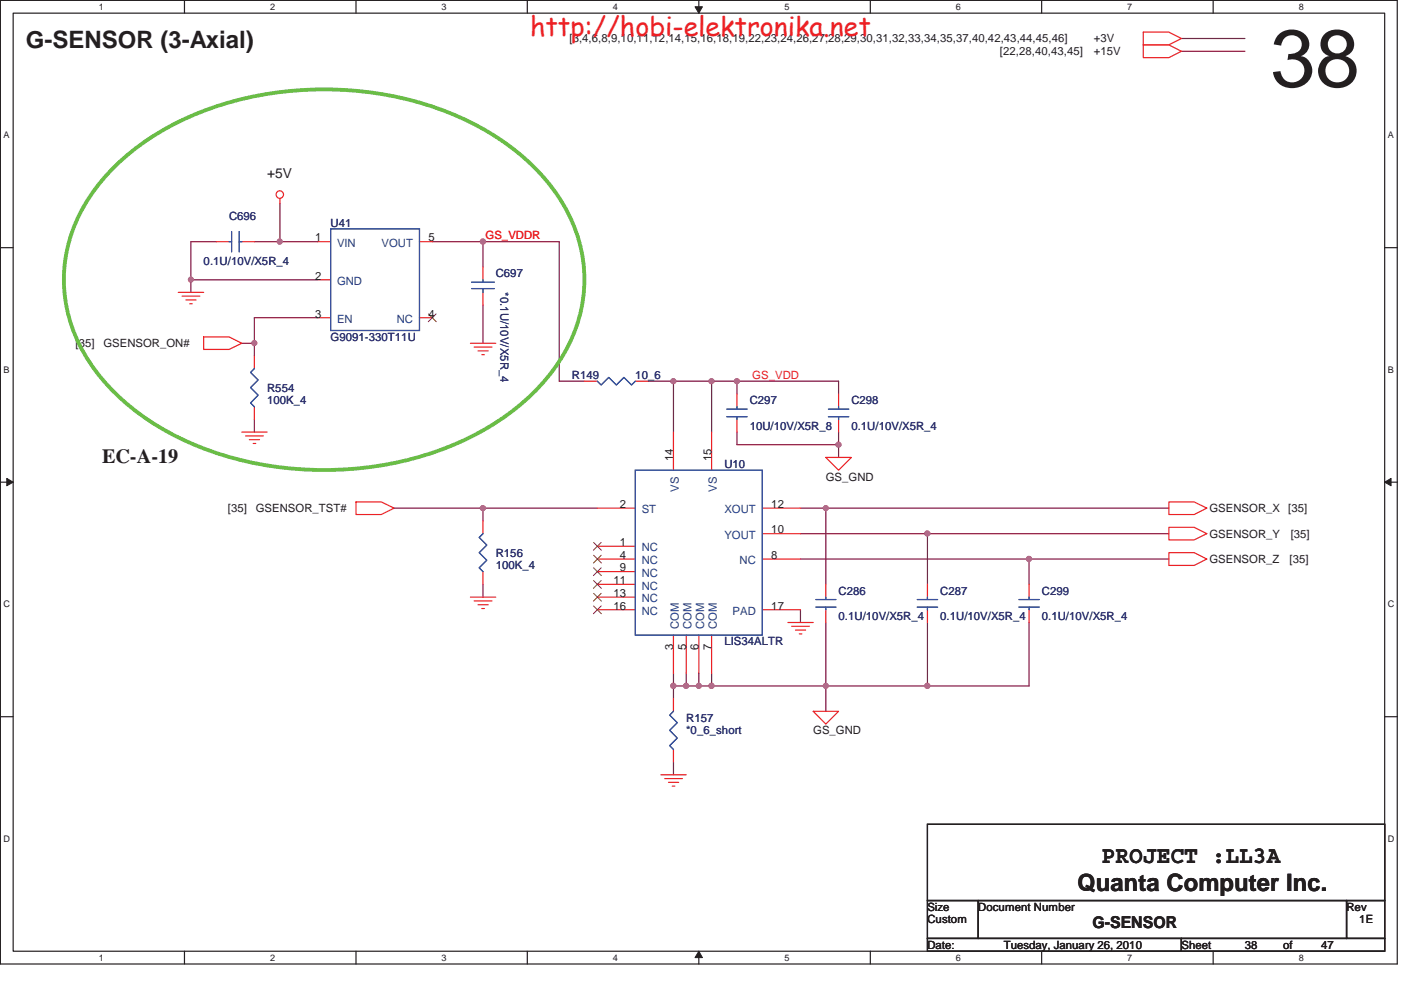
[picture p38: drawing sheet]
<svg xmlns="http://www.w3.org/2000/svg" width="297mm" height="210mm" viewBox="0 0 297 210" stroke-linecap="round" stroke-linejoin="round" font-family="sans-serif">
<defs><g id="words">
<text font-size="17.2" fill="#231f20" x="269.3" y="18.4">38</text>
<text font-size="5.6" fill="#ed2024" x="112.4" y="7.7">http://hobi-elektronika.net</text>
<g font-size="5.1" fill="#231f20">
<text x="5.5" y="10.2">G-SENSOR (3-Axial)</text>
<text x="233.5" y="183.1">PROJECT :LL3A</text>
<text x="228.4" y="189">Quanta Computer Inc.</text>
</g>
<text font-size="4.3" fill="#231f20" x="21.6" y="98.3">EC-A-19</text>
<text font-size="3.5" fill="#231f20" x="231.6" y="196.9">G-SENSOR</text>
<text font-size="2.9" fill="#231f20" x="56.6" y="37.7">+5V</text>
<g font-size="2.4" fill="#231f20">
<text x="120.7" y="9">[3,4,6,8,9,10,11,12,14,15,16,18,19,22,23,24,26,27,28,29,30,31,32,33,34,35,37,40,42,43,44,45,46]</text>
<text x="212" y="11.7">[22,28,40,43,45]</text>
<text x="231.9" y="11.7">+15V</text>
<text x="231.9" y="9">+3V</text>
<text x="66.8" y="51.2">1</text>
<text x="90.8" y="51.2">5</text>
<text x="66.8" y="59.3">2</text>
<text x="66.8" y="67.3">3</text>
<text x="90.8" y="67.3">4</text>
<text x="16" y="73.7">[35]</text>
<text x="21.9" y="73.7">GSENSOR_ON#</text>
<text x="142.7" y="97.8" transform="rotate(-90 142.7 97.8)">14</text>
<text x="150.8" y="97.8" transform="rotate(-90 150.8 97.8)">15</text>
<text x="175.1" y="101.9">GS_GND</text>
<text x="131.4" y="107.7">2</text>
<text x="163.5" y="107.7">12</text>
<text x="48.3" y="108.7">[35]</text>
<text x="54.2" y="108.7">GSENSOR_TST#</text>
<text x="163.5" y="113.2">10</text>
<text x="256.4" y="108.7">GSENSOR_X</text>
<text x="273.1" y="108.7">[35]</text>
<text x="131.4" y="115.8">1</text>
<text x="131.4" y="118.5">4</text>
<text x="163.5" y="118.5">8</text>
<text x="256.4" y="114">GSENSOR_Y</text>
<text x="256.4" y="119.4">GSENSOR_Z</text>
<text x="273.4" y="119.4">[35]</text>
<text x="273.7" y="114">[35]</text>
<text x="130.1" y="123.9">11</text>
<text x="131.4" y="121.2">9</text>
<text x="130.1" y="126.6">13</text>
<text x="130.1" y="129.3">16</text>
<text x="163.5" y="129.3">17</text>
<text x="142.7" y="138" transform="rotate(-90 142.7 138)">3</text>
<text x="145.5" y="138" transform="rotate(-90 145.5 138)">5</text>
<text x="148.1" y="138" transform="rotate(-90 148.1 138)">6</text>
<text x="150.8" y="138" transform="rotate(-90 150.8 138)">7</text>
<text x="172.4" y="155.8">GS_GND</text>
<text x="196.6" y="193.2">Size</text>
<text x="196.6" y="195.9">Custom</text>
<text x="207.4" y="193.2">Document Number</text>
<text x="285.5" y="193.2">Rev</text>
<text x="288.2" y="195.9">1E</text>
<text x="196.6" y="201.2">Date:</text>
<text x="212.8" y="201.2">Tuesday, January 26, 2010</text>
<text x="250.5" y="201.2">Sheet</text>
<text x="263.9" y="201.2">38</text>
<text x="272" y="201.2">of</text>
<text x="280.1" y="201.2">47</text>
</g>
<g font-size="2.4" fill="#2d2d72">
<text x="48.6" y="46.7">C696</text>
<text x="70.1" y="48.1">U41</text>
<text x="43.2" y="56.1">0.1U/10V/X5R_4</text>
<text x="105.1" y="58.8">C697</text>
<text x="106.1" y="62" transform="rotate(90 106.1 62)">*0.1U/10V/X5R_4</text>
<text x="70.1" y="72.3">G9091-330T11U</text>
<text x="56.6" y="83.1">R554</text>
<text x="121.2" y="80.4">R149</text>
<text x="134.7" y="80.4">10_6</text>
<text x="56.6" y="85.8">100K_4</text>
<text x="159" y="85.8">C297</text>
<text x="180.5" y="85.8">C298</text>
<text x="159" y="91.1">10U/10V/X5R_8</text>
<text x="180.5" y="91.1">0.1U/10V/X5R_4</text>
<text x="153.6" y="99.2">U10</text>
<text x="105.1" y="118.1">R156</text>
<text x="105.1" y="120.8">100K_4</text>
<text x="177.8" y="126.1">C286</text>
<text x="177.8" y="131.5">0.1U/10V/X5R_4</text>
<text x="199.3" y="126.1">C287</text>
<text x="199.3" y="131.5">0.1U/10V/X5R_4</text>
<text x="220.9" y="126.1">C299</text>
<text x="220.9" y="131.5">0.1U/10V/X5R_4</text>
<text x="153.6" y="136.9">LIS34ALTR</text>
<text x="145.5" y="153.1">R157</text>
<text x="145.5" y="155.8">*0_6_short</text>
</g>
<g font-size="2.4" fill="#1d437e">
<text x="71.5" y="52.4">VIN</text>
<text x="80.9" y="52.4">VOUT</text>
<text x="71.5" y="60.4">GND</text>
<text x="71.5" y="68.5">EN</text>
<text x="84.1" y="68.5">NC</text>
<text x="143.9" y="104.3" transform="rotate(-90 143.9 104.3)">VS</text>
<text x="152" y="104.3" transform="rotate(-90 152 104.3)">VS</text>
<text x="136.1" y="108.9">ST</text>
<text x="153.6" y="108.9">XOUT</text>
<text x="136.1" y="117">NC</text>
<text x="136.1" y="119.7">NC</text>
<text x="153.6" y="114.3">YOUT</text>
<text x="156.8" y="119.7">NC</text>
<text x="136.1" y="122.3">NC</text>
<text x="136.1" y="125">NC</text>
<text x="136.1" y="127.8">NC</text>
<text x="136.1" y="130.4">NC</text>
<text x="155.3" y="130.4">PAD</text>
<text x="143.9" y="133.3" transform="rotate(-90 143.9 133.3)">COM</text>
<text x="146.6" y="133.3" transform="rotate(-90 146.6 133.3)">COM</text>
<text x="149.3" y="133.3" transform="rotate(-90 149.3 133.3)">COM</text>
<text x="152" y="133.3" transform="rotate(-90 152 133.3)">COM</text>
</g>
<g font-size="2.4" fill="#ec2426">
<text x="103" y="50.7">GS_VDDR</text>
<text x="159.5" y="80.3">GS_VDD</text>
</g>
<g font-size="1.9" fill="#231f20">
<text x="21" y="2.1">1</text>
<text x="57.3" y="2.1">2</text>
<text x="93.6" y="2.1">3</text>
<text x="130" y="2.1">4</text>
<text x="166.3" y="2.1">5</text>
<text x="202.7" y="2.1">6</text>
<text x="239" y="2.1">7</text>
<text x="275.4" y="2.1">8</text>
<text x=".8" y="29.3">A</text>
<text x="294.3" y="29.3">A</text>
<text x=".8" y="79.1">B</text>
<text x="294.3" y="79.1">B</text>
<text x=".8" y="128.8">C</text>
<text x="294.3" y="128.8">C</text>
<text x=".8" y="178.6">D</text>
<text x="294.3" y="178.6">D</text>
<text x="21" y="203.7">1</text>
<text x="57.3" y="203.7">2</text>
<text x="93.6" y="203.7">3</text>
<text x="130" y="203.7">4</text>
<text x="166.3" y="203.7">5</text>
<text x="202.7" y="203.7">6</text>
<text x="239" y="203.7">7</text>
<text x="275.4" y="203.7">8</text>
</g>
</g></defs>
<path d="M.1 .1h296.1v204.4h-296.1zM2.8 2.8h290.8v199h-290.8z" fill="none" stroke="#231f20" stroke-width=".25"/>
<g fill="#fff">
<path d="M21 .4h1v2.1h-1z"/>
<path d="M21 202.1h1v2.1h-1z"/>
</g>
<path d="M39.1 .1v2.7M39.1 201.8v2.7" fill="none" stroke="#231f20" stroke-width=".25"/>
<g fill="#fff">
<path d="M57.3 .4h1v2.1h-1z"/>
<path d="M57.3 202.1h1v2.1h-1z"/>
</g>
<path d="M75.5 .1v2.7M75.5 201.8v2.7" fill="none" stroke="#231f20" stroke-width=".25"/>
<g fill="#fff">
<path d="M93.6 .4h1.1v2.1h-1.1z"/>
<path d="M93.6 202.1h1.1v2.1h-1.1z"/>
</g>
<path d="M111.8 .1v2.7M111.8 201.8v2.7" fill="none" stroke="#231f20" stroke-width=".25"/>
<g fill="#fff">
<path d="M130 .4h1v2.1h-1z"/>
<path d="M130 202.1h1v2.1h-1z"/>
</g>
<path d="M148.2 .1v2.7M148.2 201.8v2.7" fill="none" stroke="#231f20" stroke-width=".25"/>
<path d="M147.4 1.4h1.5l-.7 1.4z" fill="#231f20"/>
<path d="M147.4 1.4h1.5l-.7 1.4z" fill="none" stroke="#231f20" stroke-width=".21"/>
<path d="M148.2 201.8l.7 1.3h-1.5z" fill="#231f20"/>
<path d="M148.2 201.8l.7 1.3h-1.5z" fill="none" stroke="#231f20" stroke-width=".21"/>
<g fill="#fff">
<path d="M166.3 .4h1.1v2.1h-1.1z"/>
<path d="M166.3 202.1h1.1v2.1h-1.1z"/>
</g>
<path d="M184.5 .1v2.7M184.5 201.8v2.7" fill="none" stroke="#231f20" stroke-width=".25"/>
<g fill="#fff">
<path d="M202.7 .4h1v2.1h-1z"/>
<path d="M202.7 202.1h1v2.1h-1z"/>
</g>
<path d="M220.8 .1v2.7M220.8 201.8v2.7" fill="none" stroke="#231f20" stroke-width=".25"/>
<g fill="#fff">
<path d="M239 .4h1.1v2.1h-1.1z"/>
<path d="M239 202.1h1.1v2.1h-1.1z"/>
</g>
<path d="M257.2 .1v2.7M257.2 201.8v2.7" fill="none" stroke="#231f20" stroke-width=".25"/>
<g fill="#fff">
<path d="M275.4 .4h1v2.1h-1z"/>
<path d="M275.4 202.1h1v2.1h-1z"/>
<path d="M.8 27.6h1.2v2.2h-1.2z"/>
<path d="M294.3 27.6h1.2v2.2h-1.2z"/>
<path d="M.8 77.4h1.2v2.1h-1.2z"/>
<path d="M294.3 77.4h1.2v2.1h-1.2z"/>
</g>
<path d="M.1 52.5h2.7M293.6 52.5h2.7" fill="none" stroke="#231f20" stroke-width=".25"/>
<g fill="#fff">
<path d="M.8 127.1h1.3v2.1h-1.3z"/>
<path d="M294.3 127.1h1.3v2.1h-1.3z"/>
</g>
<path d="M.1 102.3h2.7M293.6 102.3h2.7" fill="none" stroke="#231f20" stroke-width=".25"/>
<path d="M1.4 101.5l1.4 .8-1.4 .7z" fill="#231f20"/>
<path d="M1.4 101.5l1.4 .8-1.4 .7z" fill="none" stroke="#231f20" stroke-width=".21"/>
<path d="M293.6 102.3l1.3-.8v1.5z" fill="#231f20"/>
<path d="M293.6 102.3l1.3-.8v1.5z" fill="none" stroke="#231f20" stroke-width=".21"/>
<g fill="#fff">
<path d="M.8 176.9h1.3v2.1h-1.3z"/>
<path d="M294.3 176.9h1.3v2.1h-1.3z"/>
</g>
<path d="M.1 152h2.7M293.6 152h2.7" fill="none" stroke="#231f20" stroke-width=".25"/>
<path d="M156.2 80.9v2.7M177.8 80.9v2.7M175.1 145.5h21.5" fill="none" stroke="#7f1542" stroke-width=".25"/>
<circle cx="175.1" cy="145.5" r=".52" fill="#b8529f"/>
<circle cx="175.1" cy="145.5" r=".52" fill="none" stroke="#b8529f" stroke-width=".25"/>
<path d="M175.1 107.8v16.1M169.7 129.3v2.7M196.6 132v13.5h21.6M150.9 145.5h24.2" fill="none" stroke="#7f1542" stroke-width=".25"/>
<circle cx="196.6" cy="145.5" r=".54" fill="#b8529f"/>
<circle cx="196.6" cy="145.5" r=".54" fill="none" stroke="#b8529f" stroke-width=".25"/>
<path d="M142.8 80.9v10.7M102.4 107.8v2.7M196.6 113.2v10.7M150.9 142.8v2.7" fill="none" stroke="#7f1542" stroke-width=".25"/>
<circle cx="150.8" cy="145.5" r=".54" fill="#b8529f"/>
<circle cx="150.8" cy="145.5" r=".54" fill="none" stroke="#b8529f" stroke-width=".25"/>
<path d="M102.4 107.8h24.3M145.5 142.8v2.7" fill="none" stroke="#7f1542" stroke-width=".25"/>
<circle cx="102.4" cy="107.8" r=".52" fill="#b8529f"/>
<circle cx="102.4" cy="107.8" r=".52" fill="none" stroke="#b8529f" stroke-width=".25"/>
<path d="M150.9 80.9v10.7M156.2 91.6v2.7M148.2 142.8v2.7M175.1 145.5v5.4M142.8 161.6v2.7" fill="none" stroke="#7f1542" stroke-width=".25"/>
<circle cx="150.9" cy="80.8" r=".52" fill="#b8529f"/>
<circle cx="150.9" cy="80.8" r=".52" fill="none" stroke="#b8529f" stroke-width=".25"/>
<path d="M142.8 142.8v2.7h2.7" fill="none" stroke="#7f1542" stroke-width=".25"/>
<circle cx="142.8" cy="145.5" r=".54" fill="#b8529f"/>
<circle cx="142.8" cy="145.5" r=".54" fill="none" stroke="#b8529f" stroke-width=".25"/>
<path d="M156.2 80.9h21.6M175.1 132v13.5M142.8 145.5v2.7" fill="none" stroke="#7f1542" stroke-width=".25"/>
<circle cx="156.2" cy="80.8" r=".52" fill="#b8529f"/>
<circle cx="156.2" cy="80.8" r=".52" fill="none" stroke="#b8529f" stroke-width=".25"/>
<path d="M150.9 80.9h5.3M196.6 113.2h51.2" fill="none" stroke="#7f1542" stroke-width=".25"/>
<circle cx="196.6" cy="113.1" r=".52" fill="#b8529f"/>
<circle cx="196.6" cy="113.1" r=".52" fill="none" stroke="#b8529f" stroke-width=".25"/>
<path d="M156.2 94.3h21.6" fill="none" stroke="#7f1542" stroke-width=".25"/>
<circle cx="177.8" cy="94.3" r=".52" fill="#b8529f"/>
<circle cx="177.8" cy="94.3" r=".52" fill="none" stroke="#b8529f" stroke-width=".25"/>
<path d="M142.8 80.9h8.1M177.8 91.6v2.7" fill="none" stroke="#7f1542" stroke-width=".25"/>
<circle cx="142.8" cy="80.8" r=".52" fill="#b8529f"/>
<circle cx="142.8" cy="80.8" r=".52" fill="none" stroke="#b8529f" stroke-width=".25"/>
<path d="M177.8 94.3v2.7M83.6 107.8h18.8M169.7 113.2h26.9M175.1 107.8h72.7" fill="none" stroke="#7f1542" stroke-width=".25"/>
<circle cx="175.1" cy="107.8" r=".51" fill="#b8529f"/>
<circle cx="175.1" cy="107.8" r=".51" fill="none" stroke="#b8529f" stroke-width=".25"/>
<path d="M148.2 145.5h2.7" fill="none" stroke="#7f1542" stroke-width=".25"/>
<circle cx="148.1" cy="145.5" r=".52" fill="#b8529f"/>
<circle cx="148.1" cy="145.5" r=".52" fill="none" stroke="#b8529f" stroke-width=".25"/>
<path d="M145.5 145.5h2.7" fill="none" stroke="#7f1542" stroke-width=".25"/>
<circle cx="145.5" cy="145.5" r=".54" fill="#b8529f"/>
<circle cx="145.5" cy="145.5" r=".54" fill="none" stroke="#b8529f" stroke-width=".25"/>
<path d="M169.7 118.6h78.1M218.2 118.6v5.3M218.2 132v13.5" fill="none" stroke="#7f1542" stroke-width=".25"/>
<circle cx="218.2" cy="118.5" r=".54" fill="#b8529f"/>
<circle cx="218.2" cy="118.5" r=".54" fill="none" stroke="#b8529f" stroke-width=".25"/>
<path d="M250.5 10.9h13.4M250.5 8.2h13.4M118.6 51.3h-16.2v5.3M53.9 67.4v5.4M118.6 80.9h5.3M137.4 80.9h5.4M169.7 107.8h5.4M102.4 123.9v2.8" fill="none" stroke="#7f1542" stroke-width=".25"/>
<circle cx="102.4" cy="51.2" r=".54" fill="#b8529f"/>
<circle cx="102.4" cy="51.2" r=".54" fill="none" stroke="#b8529f" stroke-width=".25"/>
<path d="M53.9 72.8v2.7M53.9 88.9v2.7" fill="none" stroke="#7f1542" stroke-width=".25"/>
<circle cx="53.9" cy="72.8" r=".51" fill="#b8529f"/>
<circle cx="53.9" cy="72.8" r=".51" fill="none" stroke="#b8529f" stroke-width=".25"/>
<path d="M45.9 51.3h-5.4v8h26.9M51.3 72.8h2.6M102.4 64.7v8.1" fill="none" stroke="#7f1542" stroke-width=".25"/>
<circle cx="40.5" cy="59.3" r=".51" fill="#b8529f"/>
<circle cx="40.5" cy="59.3" r=".51" fill="none" stroke="#b8529f" stroke-width=".25"/>
<path d="M40.5 59.3v2.7M53.9 51.3h13.5M59.3 43.2v8.1" fill="none" stroke="#7f1542" stroke-width=".25"/>
<circle cx="59.3" cy="51.2" r=".52" fill="#b8529f"/>
<circle cx="59.3" cy="51.2" r=".52" fill="none" stroke="#b8529f" stroke-width=".25"/>
<path d="M91.6 51.3h10.8M118.6 51.3v29.6M53.9 67.4h13.5" fill="none" stroke="#7f1542" stroke-width=".25"/>
<g fill="none" stroke="#ec2426" stroke-width=".25">
<path d="M242.4 9.5h5.4l2.7 1.4-2.7 1.3h-5.4zM242.4 6.8h5.4l2.7 1.4-2.7 1.3h-5.4zM45.9 51.3h2.7M51.3 51.3h2.6M59.3 42.1v1.1M67.4 51.3h2.7M67.4 59.3h2.7M88.9 51.3h2.7M102.4 56.6v2.7M37.8 62h5.4M38.6 62.8h3.8M39.4 63.6h2.2"/>
<path d="M40.2 64.4h.6M43.2 71.5h5.4l2.7 1.3-2.7 1.3h-5.4zM53.9 75.5v2.7M67.4 67.4h2.7M88.9 67.4h2.7M99.7 72.8h5.4M100.5 73.6h3.8M101.3 74.4h2.2M102.1 75.2h.6M102.4 62v2.7M51.3 91.6h5.3M52.1 92.5h3.7"/>
<path d="M52.9 93.3h2.1M53.7 94.1h.5M53.9 86.3v2.6M123.9 80.9h2.8M134.7 80.9h2.7M142.8 91.6v8.1M150.9 91.6v8.1M156.2 83.6v2.7M156.2 88.9v2.7M175.1 97h5.4l-2.7 2.7zM177.8 83.6v2.7M177.8 88.9v2.7"/>
<path d="M75.5 106.5h5.4l2.7 1.3-2.7 1.3h-5.4zM102.4 110.5v2.7M126.7 115.9h8M126.7 107.8h8M126.7 118.6h8M161.6 107.8h8.1M161.6 118.6h8.1M161.6 113.2h8.1M247.8 111.8h5.4l2.7 1.4-2.7 1.3h-5.4zM247.8 106.5h5.4l2.7 1.3-2.7 1.3h-5.4zM247.8 117.2h5.4l2.7 1.4-2.7 1.3h-5.4zM99.7 126.7h5.4"/>
<path d="M100.5 127.5h3.8M101.3 128.3h2.2M102.1 129.1h.6M102.4 121.2v2.7M126.7 126.7h8M126.7 121.2h8M126.7 123.9h8M126.7 129.3h8M142.8 134.7v8.1M145.5 134.7v8.1M148.2 134.7v8.1M150.9 134.7v8.1"/>
<path d="M161.6 129.3h8.1M167 132h5.4M167.8 132.8h3.8M168.7 133.6h2.1M169.5 134.4h.5M175.1 123.9v2.8M175.1 129.3v2.7M196.6 123.9v2.8M196.6 129.3v2.7M218.2 123.9v2.8M218.2 129.3v2.7M142.8 148.2v2.7"/>
<path d="M142.8 159v2.6M172.4 150.9h5.4l-2.7 2.7zM140.1 164.3h5.4M140.9 165.1h3.8M141.7 165.9h2.2M142.5 166.7h.6"/>
<circle cx="59.3" cy="41.3" r=".79"/>
</g>
<path d="M196.6 174.8h97v16.2h-97zM196.6 191h10.8v8h-10.8zM196.6 199h53.9v2.8h-53.9zM207.4 191h78.1v8h-78.1zM250.5 199h43.1v2.8h-43.1zM285.5 191h8.1v8h-8.1z" fill="none" stroke="#231f20" stroke-width=".25"/>
<path d="M25 34.6a60 60 0 0 1 32.6-14.8 71.5 71.5 0 0 1 44.8 7.6 42.4 42.4 0 0 1 19.5 21.2 31.2 31.2 0 0 1-5.5 31.1 53.6 53.6 0 0 1-26.2 16.8 73 73 0 0 1-52.3-3.7 45 45 0 0 1-21.3-20.2 31.1 31.1 0 0 1 4.5-33.7z" fill="none" stroke="#6abd46" stroke-width=".8"/>
<g fill="none" stroke="#7f431c" stroke-width=".21">
<path d="M90.8 66.6l1.7 1.6M92.5 66.6l-1.7 1.6M125.9 115.1l1.6 1.6M125.9 117.8l1.6 1.6M127.5 115.1l-1.7 1.6M127.5 117.8l-1.7 1.6M125.9 120.4l1.6 1.7M125.9 123.1l1.6 1.7M125.9 125.9l1.6 1.6M125.9 128.5l1.6 1.7M127.5 120.4l-1.7 1.7M127.5 123.1l-1.7 1.7"/>
<path d="M127.5 125.9l-1.7 1.6M127.5 128.5l-1.7 1.7"/>
</g>
<g fill="none" stroke="#3a53a4" stroke-width=".25">
<path d="M48.6 51.3h.5M49.1 49.1v4.3M50.7 51.3h.6M50.7 49.1v4.3M70.1 48.6h18.8v21.5h-18.8zM100 59.9h4.8M102.4 59.3v.6M53.9 78.2l-.8 .8 1.6 1.6-1.6 1.6 1.6 1.6-1.6 1.7 .8 .8M100 61.2h4.8M102.4 61.2v.8M126.7 80.9l.8 .8 1.6-1.7 1.6 1.7 1.6-1.7 1.6 1.7 .8-.8M134.7 99.7h26.9v35h-26.9z"/>
<path d="M154.1 88.4h4.3M154.1 86.8h4.3M156.2 86.3v.5M156.2 88.4v.5M175.6 88.4h4.4M175.6 86.8h4.4M177.8 86.3v.5M177.8 88.4v.5M102.4 113.2l-.8 .8 1.6 1.6-1.6 1.6 1.6 1.6-1.6 1.6 .8 .8M173 128.8h4.2M173 127.2h4.2M175.1 126.7v.5"/>
<path d="M175.1 128.8v.5M194.5 128.8h4.3M194.5 127.2h4.3M196.6 126.7v.5M196.6 128.8v.5M216 128.8h4.3M216 127.2h4.3M218.2 126.7v.5M218.2 128.8v.5M142.8 150.9l-.8 .8 1.6 1.6-1.6 1.6 1.6 1.6-1.6 1.7 .8 .8"/>
</g>
<circle cx="175.1" cy="145.5" r=".52" fill="#b8529f"/>
<circle cx="175.1" cy="145.5" r=".52" fill="none" stroke="#b8529f" stroke-width=".25"/>
<circle cx="196.6" cy="145.5" r=".54" fill="#b8529f"/>
<circle cx="196.6" cy="145.5" r=".54" fill="none" stroke="#b8529f" stroke-width=".25"/>
<circle cx="150.8" cy="145.5" r=".54" fill="#b8529f"/>
<circle cx="150.8" cy="145.5" r=".54" fill="none" stroke="#b8529f" stroke-width=".25"/>
<circle cx="102.4" cy="107.8" r=".52" fill="#b8529f"/>
<circle cx="102.4" cy="107.8" r=".52" fill="none" stroke="#b8529f" stroke-width=".25"/>
<circle cx="150.9" cy="80.8" r=".52" fill="#b8529f"/>
<circle cx="150.9" cy="80.8" r=".52" fill="none" stroke="#b8529f" stroke-width=".25"/>
<circle cx="142.8" cy="145.5" r=".54" fill="#b8529f"/>
<circle cx="142.8" cy="145.5" r=".54" fill="none" stroke="#b8529f" stroke-width=".25"/>
<circle cx="156.2" cy="80.8" r=".52" fill="#b8529f"/>
<circle cx="156.2" cy="80.8" r=".52" fill="none" stroke="#b8529f" stroke-width=".25"/>
<circle cx="196.6" cy="113.1" r=".52" fill="#b8529f"/>
<circle cx="196.6" cy="113.1" r=".52" fill="none" stroke="#b8529f" stroke-width=".25"/>
<circle cx="177.8" cy="94.3" r=".52" fill="#b8529f"/>
<circle cx="177.8" cy="94.3" r=".52" fill="none" stroke="#b8529f" stroke-width=".25"/>
<circle cx="142.8" cy="80.8" r=".52" fill="#b8529f"/>
<circle cx="142.8" cy="80.8" r=".52" fill="none" stroke="#b8529f" stroke-width=".25"/>
<circle cx="175.1" cy="107.8" r=".51" fill="#b8529f"/>
<circle cx="175.1" cy="107.8" r=".51" fill="none" stroke="#b8529f" stroke-width=".25"/>
<circle cx="148.1" cy="145.5" r=".52" fill="#b8529f"/>
<circle cx="148.1" cy="145.5" r=".52" fill="none" stroke="#b8529f" stroke-width=".25"/>
<circle cx="145.5" cy="145.5" r=".54" fill="#b8529f"/>
<circle cx="145.5" cy="145.5" r=".54" fill="none" stroke="#b8529f" stroke-width=".25"/>
<circle cx="218.2" cy="118.5" r=".54" fill="#b8529f"/>
<circle cx="218.2" cy="118.5" r=".54" fill="none" stroke="#b8529f" stroke-width=".25"/>
<circle cx="102.4" cy="51.2" r=".54" fill="#b8529f"/>
<circle cx="102.4" cy="51.2" r=".54" fill="none" stroke="#b8529f" stroke-width=".25"/>
<circle cx="53.9" cy="72.8" r=".51" fill="#b8529f"/>
<circle cx="53.9" cy="72.8" r=".51" fill="none" stroke="#b8529f" stroke-width=".25"/>
<circle cx="40.5" cy="59.3" r=".51" fill="#b8529f"/>
<circle cx="40.5" cy="59.3" r=".51" fill="none" stroke="#b8529f" stroke-width=".25"/>
<circle cx="59.3" cy="51.2" r=".52" fill="#b8529f"/>
<circle cx="59.3" cy="51.2" r=".52" fill="none" stroke="#b8529f" stroke-width=".25"/>
<use href="#words"/>
</svg>
